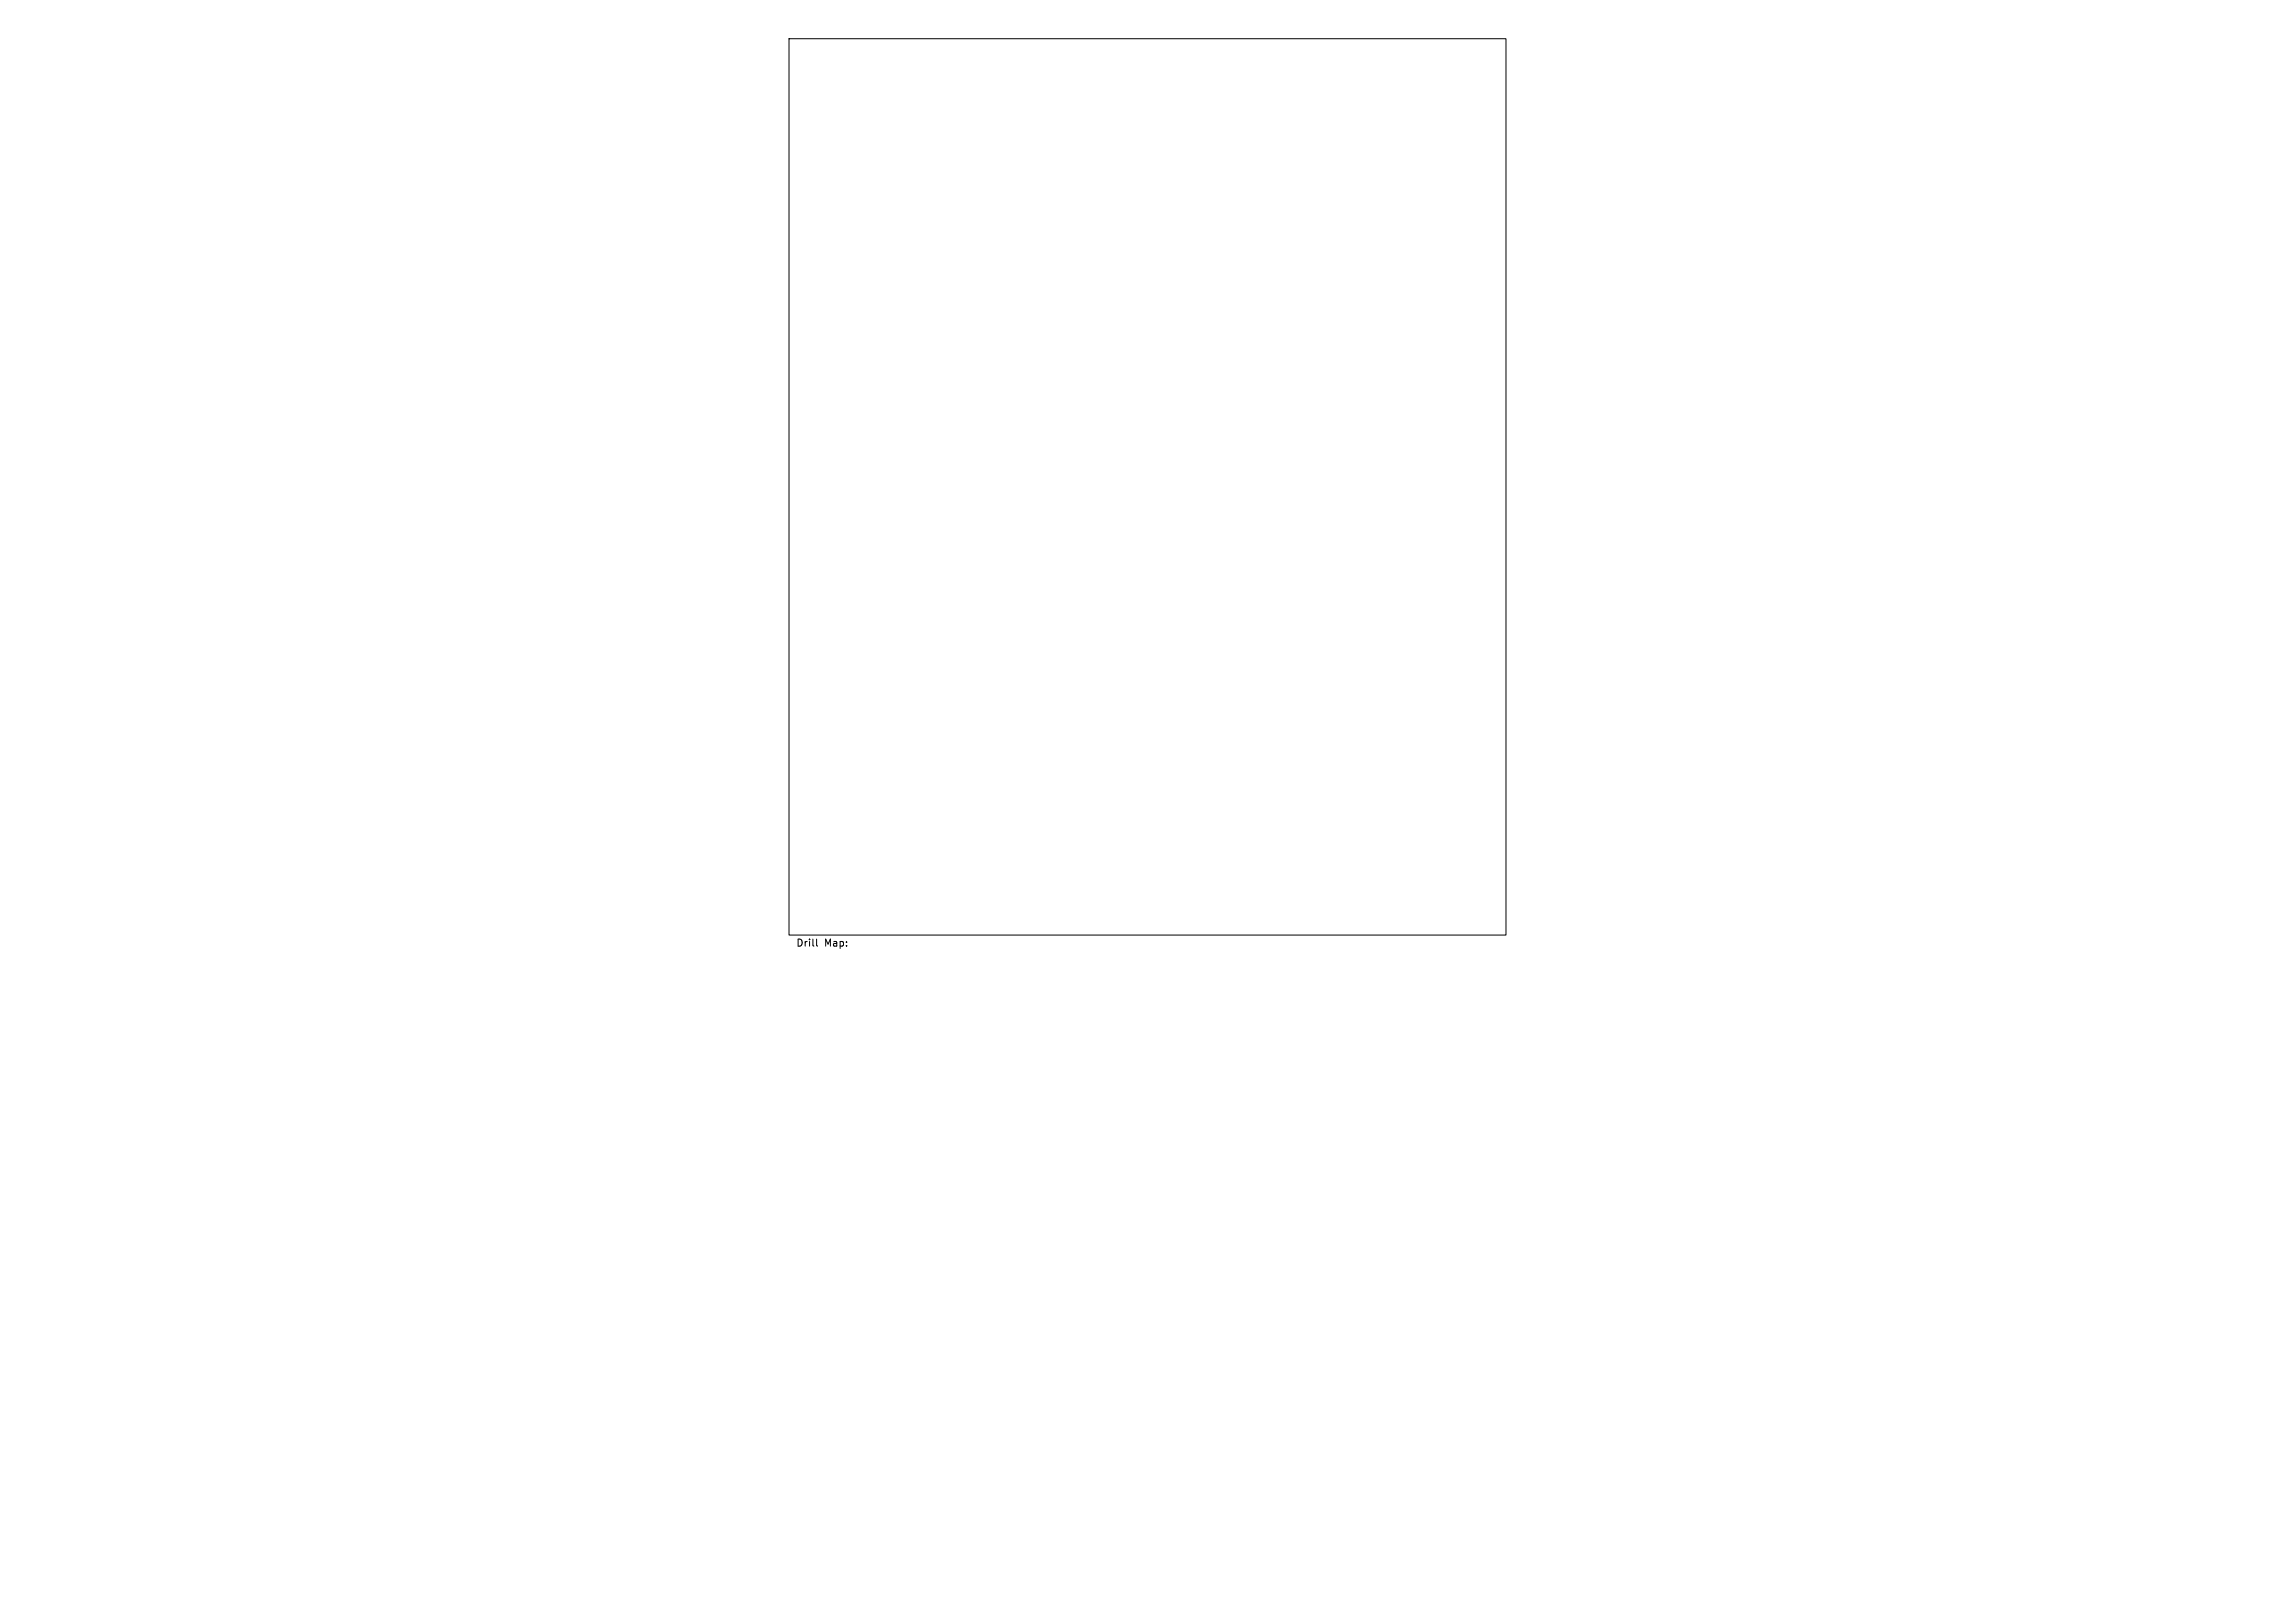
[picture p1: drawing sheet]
<svg xmlns="http://www.w3.org/2000/svg" width="297mm" height="210mm" viewBox="0 0 297 210" stroke-linecap="round" stroke-linejoin="round" font-family="sans-serif">
<defs><g id="words">
<g font-size="1.3">
<text x="103" y="122.6">Drill</text>
<text x="106.7" y="122.6">Map:</text>
</g>
</g></defs>
<path d="M102.1 5h92.8v116h-92.8zM105.7 121.5v.8l.1 .1" fill="none" stroke="#000" stroke-width=".13"/>
<use href="#words"/>
</svg>
